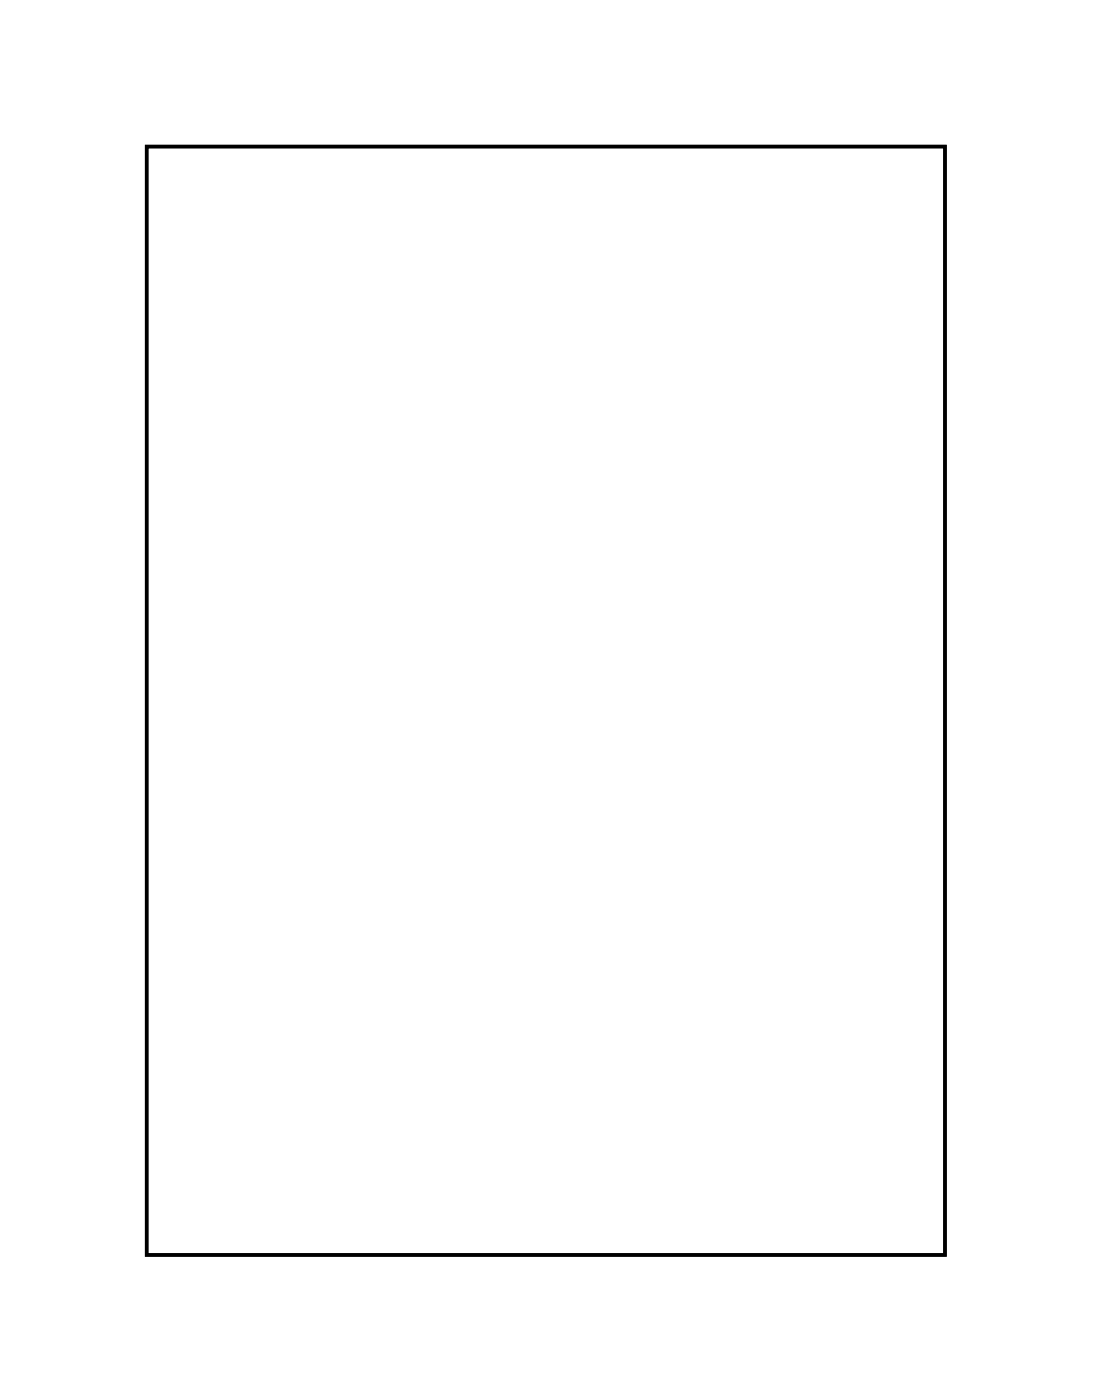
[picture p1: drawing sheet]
<svg xmlns="http://www.w3.org/2000/svg" width="64mm" height="82mm" viewBox="0 0 64 82" stroke-linecap="round" stroke-linejoin="round" font-family="sans-serif">
<path d="M8.6 8.6h46.6v64.8h-46.6z" fill="none" stroke="#000" stroke-width=".2"/>
<path d="M8.6 8.6h46.6v64.8h-46.6z" fill="none" stroke="#000" stroke-width=".06"/>
<circle cx="24" cy="68.5" r=".75" fill="#fff"/>
<circle cx="24" cy="68.5" r=".75" fill="none" stroke="#fff" stroke-width=".76" stroke-linecap="butt"/>
<circle cx="26.6" cy="68.5" r=".75" fill="#fff"/>
<circle cx="26.6" cy="68.5" r=".75" fill="none" stroke="#fff" stroke-width=".76" stroke-linecap="butt"/>
<circle cx="29.1" cy="68.5" r=".75" fill="#fff"/>
<circle cx="29.1" cy="68.5" r=".75" fill="none" stroke="#fff" stroke-width=".76" stroke-linecap="butt"/>
<circle cx="31.6" cy="68.5" r=".75" fill="#fff"/>
<circle cx="31.6" cy="68.5" r=".75" fill="none" stroke="#fff" stroke-width=".76" stroke-linecap="butt"/>
<circle cx="36.7" cy="60.9" r=".67" fill="#fff"/>
<circle cx="36.7" cy="60.9" r=".67" fill="none" stroke="#fff" stroke-width=".69" stroke-linecap="butt"/>
<path d="M36.1 60.2h1.3v1.4h-1.3z" fill="#fff"/>
<path d="M36.1 60.2h1.3v1.4h-1.3z" fill="none" stroke="#fff" stroke-width=".69" stroke-linecap="butt"/>
<circle cx="36.7" cy="58.4" r=".67" fill="#fff"/>
<circle cx="36.7" cy="58.4" r=".67" fill="none" stroke="#fff" stroke-width=".69" stroke-linecap="butt"/>
<circle cx="36.7" cy="55.8" r=".67" fill="#fff"/>
<circle cx="36.7" cy="55.8" r=".67" fill="none" stroke="#fff" stroke-width=".69" stroke-linecap="butt"/>
<circle cx="36.7" cy="53.3" r=".67" fill="#fff"/>
<circle cx="36.7" cy="53.3" r=".67" fill="none" stroke="#fff" stroke-width=".69" stroke-linecap="butt"/>
<circle cx="36.7" cy="50.7" r=".67" fill="#fff"/>
<circle cx="36.7" cy="50.7" r=".67" fill="none" stroke="#fff" stroke-width=".69" stroke-linecap="butt"/>
<circle cx="36.7" cy="48.2" r=".67" fill="#fff"/>
<circle cx="36.7" cy="48.2" r=".67" fill="none" stroke="#fff" stroke-width=".69" stroke-linecap="butt"/>
<circle cx="36.7" cy="45.7" r=".67" fill="#fff"/>
<circle cx="36.7" cy="45.7" r=".67" fill="none" stroke="#fff" stroke-width=".69" stroke-linecap="butt"/>
<circle cx="36.7" cy="43.1" r=".67" fill="#fff"/>
<circle cx="36.7" cy="43.1" r=".67" fill="none" stroke="#fff" stroke-width=".69" stroke-linecap="butt"/>
<circle cx="36.7" cy="40.6" r=".67" fill="#fff"/>
<circle cx="36.7" cy="40.6" r=".67" fill="none" stroke="#fff" stroke-width=".69" stroke-linecap="butt"/>
<circle cx="36.7" cy="38" r=".67" fill="#fff"/>
<circle cx="36.7" cy="38" r=".67" fill="none" stroke="#fff" stroke-width=".69" stroke-linecap="butt"/>
<circle cx="36.7" cy="35.5" r=".67" fill="#fff"/>
<circle cx="36.7" cy="35.5" r=".67" fill="none" stroke="#fff" stroke-width=".69" stroke-linecap="butt"/>
<circle cx="36.7" cy="33" r=".67" fill="#fff"/>
<circle cx="36.7" cy="33" r=".67" fill="none" stroke="#fff" stroke-width=".69" stroke-linecap="butt"/>
<circle cx="36.7" cy="30.4" r=".67" fill="#fff"/>
<circle cx="36.7" cy="30.4" r=".67" fill="none" stroke="#fff" stroke-width=".69" stroke-linecap="butt"/>
<circle cx="36.7" cy="27.9" r=".67" fill="#fff"/>
<circle cx="36.7" cy="27.9" r=".67" fill="none" stroke="#fff" stroke-width=".69" stroke-linecap="butt"/>
<circle cx="36.7" cy="25.3" r=".67" fill="#fff"/>
<circle cx="36.7" cy="25.3" r=".67" fill="none" stroke="#fff" stroke-width=".69" stroke-linecap="butt"/>
<circle cx="21.5" cy="60.9" r=".67" fill="#fff"/>
<circle cx="21.5" cy="60.9" r=".67" fill="none" stroke="#fff" stroke-width=".69" stroke-linecap="butt"/>
<circle cx="21.5" cy="58.4" r=".67" fill="#fff"/>
<circle cx="21.5" cy="58.4" r=".67" fill="none" stroke="#fff" stroke-width=".69" stroke-linecap="butt"/>
<circle cx="21.5" cy="55.8" r=".67" fill="#fff"/>
<circle cx="21.5" cy="55.8" r=".67" fill="none" stroke="#fff" stroke-width=".69" stroke-linecap="butt"/>
<circle cx="21.5" cy="53.3" r=".67" fill="#fff"/>
<circle cx="21.5" cy="53.3" r=".67" fill="none" stroke="#fff" stroke-width=".69" stroke-linecap="butt"/>
<circle cx="21.5" cy="50.7" r=".67" fill="#fff"/>
<circle cx="21.5" cy="50.7" r=".67" fill="none" stroke="#fff" stroke-width=".69" stroke-linecap="butt"/>
<circle cx="21.5" cy="48.2" r=".67" fill="#fff"/>
<circle cx="21.5" cy="48.2" r=".67" fill="none" stroke="#fff" stroke-width=".69" stroke-linecap="butt"/>
<circle cx="21.5" cy="45.7" r=".67" fill="#fff"/>
<circle cx="21.5" cy="45.7" r=".67" fill="none" stroke="#fff" stroke-width=".69" stroke-linecap="butt"/>
<circle cx="21.5" cy="43.1" r=".67" fill="#fff"/>
<circle cx="21.5" cy="43.1" r=".67" fill="none" stroke="#fff" stroke-width=".69" stroke-linecap="butt"/>
<circle cx="21.5" cy="40.6" r=".67" fill="#fff"/>
<circle cx="21.5" cy="40.6" r=".67" fill="none" stroke="#fff" stroke-width=".69" stroke-linecap="butt"/>
<circle cx="21.5" cy="38" r=".67" fill="#fff"/>
<circle cx="21.5" cy="38" r=".67" fill="none" stroke="#fff" stroke-width=".69" stroke-linecap="butt"/>
<circle cx="21.5" cy="35.5" r=".67" fill="#fff"/>
<circle cx="21.5" cy="35.5" r=".67" fill="none" stroke="#fff" stroke-width=".69" stroke-linecap="butt"/>
<circle cx="21.5" cy="33" r=".67" fill="#fff"/>
<circle cx="21.5" cy="33" r=".67" fill="none" stroke="#fff" stroke-width=".69" stroke-linecap="butt"/>
<circle cx="21.5" cy="30.4" r=".67" fill="#fff"/>
<circle cx="21.5" cy="30.4" r=".67" fill="none" stroke="#fff" stroke-width=".69" stroke-linecap="butt"/>
<circle cx="21.5" cy="27.9" r=".67" fill="#fff"/>
<circle cx="21.5" cy="27.9" r=".67" fill="none" stroke="#fff" stroke-width=".69" stroke-linecap="butt"/>
<circle cx="21.5" cy="25.3" r=".67" fill="#fff"/>
<circle cx="21.5" cy="25.3" r=".67" fill="none" stroke="#fff" stroke-width=".69" stroke-linecap="butt"/>
<circle cx="46.9" cy="12.6" r=".75" fill="#fff"/>
<circle cx="46.9" cy="12.6" r=".75" fill="none" stroke="#fff" stroke-width=".76" stroke-linecap="butt"/>
<circle cx="49.4" cy="12.6" r=".75" fill="#fff"/>
<circle cx="49.4" cy="12.6" r=".75" fill="none" stroke="#fff" stroke-width=".76" stroke-linecap="butt"/>
<circle cx="46.9" cy="20.3" r=".75" fill="#fff"/>
<circle cx="46.9" cy="20.3" r=".75" fill="none" stroke="#fff" stroke-width=".76" stroke-linecap="butt"/>
<circle cx="46.9" cy="17.7" r=".75" fill="#fff"/>
<circle cx="46.9" cy="17.7" r=".75" fill="none" stroke="#fff" stroke-width=".76" stroke-linecap="butt"/>
<circle cx="13.9" cy="20.3" r=".75" fill="#fff"/>
<circle cx="13.9" cy="20.3" r=".75" fill="none" stroke="#fff" stroke-width=".76" stroke-linecap="butt"/>
<circle cx="13.9" cy="17.7" r=".75" fill="#fff"/>
<circle cx="13.9" cy="17.7" r=".75" fill="none" stroke="#fff" stroke-width=".76" stroke-linecap="butt"/>
<circle cx="44.3" cy="50.7" r=".75" fill="#fff"/>
<circle cx="44.3" cy="50.7" r=".75" fill="none" stroke="#fff" stroke-width=".76" stroke-linecap="butt"/>
<circle cx="46.9" cy="50.7" r=".75" fill="#fff"/>
<circle cx="46.9" cy="50.7" r=".75" fill="none" stroke="#fff" stroke-width=".76" stroke-linecap="butt"/>
<circle cx="49.4" cy="50.7" r=".75" fill="#fff"/>
<circle cx="49.4" cy="50.7" r=".75" fill="none" stroke="#fff" stroke-width=".76" stroke-linecap="butt"/>
<circle cx="44.3" cy="45.7" r=".75" fill="#fff"/>
<circle cx="44.3" cy="45.7" r=".75" fill="none" stroke="#fff" stroke-width=".76" stroke-linecap="butt"/>
<circle cx="46.9" cy="45.7" r=".75" fill="#fff"/>
<circle cx="46.9" cy="45.7" r=".75" fill="none" stroke="#fff" stroke-width=".76" stroke-linecap="butt"/>
<circle cx="49.4" cy="45.7" r=".75" fill="#fff"/>
<circle cx="49.4" cy="45.7" r=".75" fill="none" stroke="#fff" stroke-width=".76" stroke-linecap="butt"/>
<circle cx="44.3" cy="40.6" r=".75" fill="#fff"/>
<circle cx="44.3" cy="40.6" r=".75" fill="none" stroke="#fff" stroke-width=".76" stroke-linecap="butt"/>
<circle cx="46.9" cy="40.6" r=".75" fill="#fff"/>
<circle cx="46.9" cy="40.6" r=".75" fill="none" stroke="#fff" stroke-width=".76" stroke-linecap="butt"/>
<circle cx="49.4" cy="40.6" r=".75" fill="#fff"/>
<circle cx="49.4" cy="40.6" r=".75" fill="none" stroke="#fff" stroke-width=".76" stroke-linecap="butt"/>
<circle cx="44.3" cy="35.5" r=".75" fill="#fff"/>
<circle cx="44.3" cy="35.5" r=".75" fill="none" stroke="#fff" stroke-width=".76" stroke-linecap="butt"/>
<circle cx="46.9" cy="35.5" r=".75" fill="#fff"/>
<circle cx="46.9" cy="35.5" r=".75" fill="none" stroke="#fff" stroke-width=".76" stroke-linecap="butt"/>
<circle cx="49.4" cy="35.5" r=".75" fill="#fff"/>
<circle cx="49.4" cy="35.5" r=".75" fill="none" stroke="#fff" stroke-width=".76" stroke-linecap="butt"/>
<circle cx="44.3" cy="30.4" r=".75" fill="#fff"/>
<circle cx="44.3" cy="30.4" r=".75" fill="none" stroke="#fff" stroke-width=".76" stroke-linecap="butt"/>
<circle cx="46.9" cy="30.4" r=".75" fill="#fff"/>
<circle cx="46.9" cy="30.4" r=".75" fill="none" stroke="#fff" stroke-width=".76" stroke-linecap="butt"/>
<circle cx="49.4" cy="30.4" r=".75" fill="#fff"/>
<circle cx="49.4" cy="30.4" r=".75" fill="none" stroke="#fff" stroke-width=".76" stroke-linecap="butt"/>
<circle cx="44.3" cy="25.3" r=".75" fill="#fff"/>
<circle cx="44.3" cy="25.3" r=".75" fill="none" stroke="#fff" stroke-width=".76" stroke-linecap="butt"/>
<circle cx="46.9" cy="25.3" r=".75" fill="#fff"/>
<circle cx="46.9" cy="25.3" r=".75" fill="none" stroke="#fff" stroke-width=".76" stroke-linecap="butt"/>
<circle cx="49.4" cy="25.3" r=".75" fill="#fff"/>
<circle cx="49.4" cy="25.3" r=".75" fill="none" stroke="#fff" stroke-width=".76" stroke-linecap="butt"/>
<circle cx="22.8" cy="16.5" r=".64" fill="#fff"/>
<circle cx="22.8" cy="16.5" r=".64" fill="none" stroke="#fff" stroke-width=".76" stroke-linecap="butt"/>
<circle cx="25.3" cy="16.5" r=".64" fill="#fff"/>
<circle cx="25.3" cy="16.5" r=".64" fill="none" stroke="#fff" stroke-width=".76" stroke-linecap="butt"/>
<circle cx="27.8" cy="16.5" r=".64" fill="#fff"/>
<circle cx="27.8" cy="16.5" r=".64" fill="none" stroke="#fff" stroke-width=".76" stroke-linecap="butt"/>
<circle cx="30.4" cy="16.5" r=".64" fill="#fff"/>
<circle cx="30.4" cy="16.5" r=".64" fill="none" stroke="#fff" stroke-width=".76" stroke-linecap="butt"/>
<circle cx="32.9" cy="16.5" r=".64" fill="#fff"/>
<circle cx="32.9" cy="16.5" r=".64" fill="none" stroke="#fff" stroke-width=".76" stroke-linecap="butt"/>
<circle cx="35.5" cy="16.5" r=".64" fill="#fff"/>
<circle cx="35.5" cy="16.5" r=".64" fill="none" stroke="#fff" stroke-width=".76" stroke-linecap="butt"/>
<circle cx="13.9" cy="12.6" r=".75" fill="#fff"/>
<circle cx="13.9" cy="12.6" r=".75" fill="none" stroke="#fff" stroke-width=".76" stroke-linecap="butt"/>
<circle cx="16.4" cy="12.6" r=".75" fill="#fff"/>
<circle cx="16.4" cy="12.6" r=".75" fill="none" stroke="#fff" stroke-width=".76" stroke-linecap="butt"/>
</svg>
